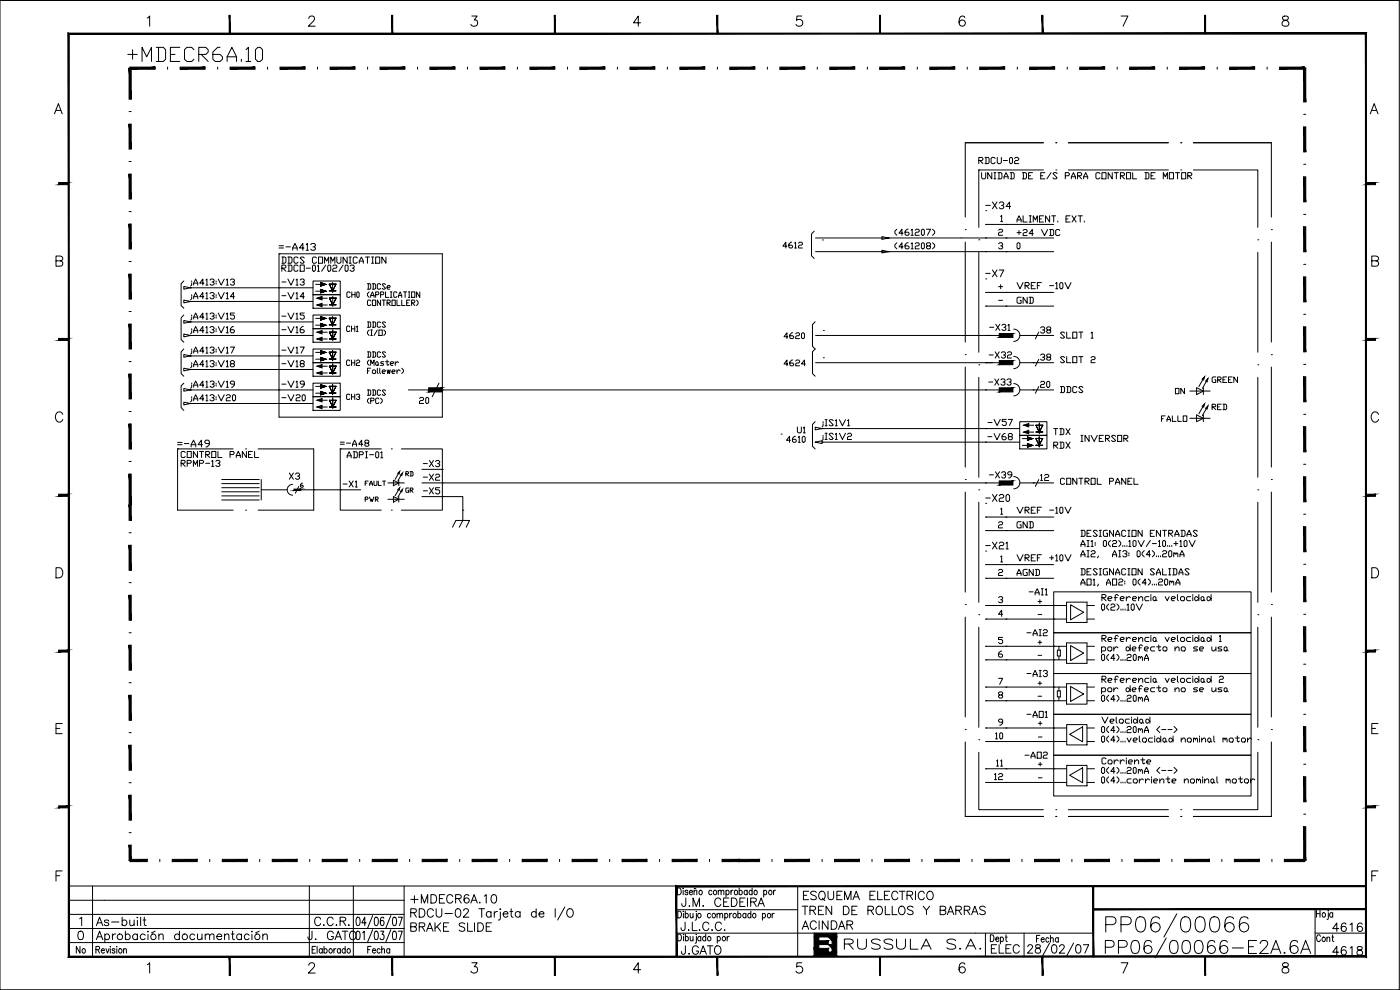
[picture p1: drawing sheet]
<svg xmlns="http://www.w3.org/2000/svg" width="420mm" height="297mm" viewBox="0 0 420 297" stroke-linecap="round" stroke-linejoin="round" font-family="sans-serif">
<defs><g id="words">
<text font-size="11" x="330.6" y="282.2">PP06/00066</text>
<text font-size="7.9" x="37" y="19.8">+MDECR6A.10</text>
<text font-size="6.6" x="252.2" y="286.1">RUSSULA S.A.</text>
<g font-size="6.2">
<text x="122.1" y="272.3">+MDECR6A.10</text>
<text x="239.9" y="271.3">ESQUEMA ELECTRICO</text>
<text x="122.1" y="280.8">BRAKE SLIDE</text>
<text x="398.6" y="280.8">4616</text>
<text x="91" y="283.3">J. GATO</text>
</g>
<g font-size="5.7">
<text x="203.2" y="273">J.M. CEDEIRA</text>
<text x="239.5" y="275.5">TREN DE ROLLOS Y BARRAS</text>
<text x="27.5" y="279">As-built</text>
<text x="93.1" y="279">C.C.R.</text>
<text x="239.5" y="280.1">ACINDAR</text>
<text x="203.2" y="287.5">J.GATO</text>
<text x="296.3" y="287.2">ELEC</text>
<text x="398.6" y="287.9">4618</text>
</g>
<g font-size="5.3">
<text x="292.5" y="50.4">RDCU-02</text>
<text x="294.6" y="63.9">-X34</text>
<text x="294.6" y="84.3">-X7</text>
<text x="83.3" y="91">-V14</text>
<text x="83.3" y="101.2">-V16</text>
<text x="311.1" y="101.2">38</text>
<text x="124.5" y="122.4">20</text>
<text x="52.2" y="135.5">=-A49</text>
<text x="53.3" y="138.6">CONTROL PANEL</text>
<text x="125.9" y="149.6">-X5</text>
<text x="294.6" y="151.7">-X20</text>
<text x="304.1" y="169.7">VREF +10V</text>
<text x="306.9" y="216.6">-AO1</text>
<text x="297.4" y="235.3">12</text>
<text x="21.5" y="287.2">No</text>
</g>
<g font-size="4.9">
<text x="304.1" y="72">+24 VDC</text>
<text x="82.5" y="76.2">=-A413</text>
<text x="233.9" y="75.5">4612</text>
<text x="267.4" y="75.8">(461208)</text>
<text x="83.3" y="82.5">RDCO-01/02/03</text>
<text x="83.3" y="86.8">-V13</text>
<text x="304.1" y="87.8">VREF -10V</text>
<text x="304.1" y="92.1">GND</text>
<text x="83.3" y="97">-V15</text>
<text x="109" y="99.5">DDCS</text>
<text x="295.6" y="100.2">-X31</text>
<text x="83.3" y="107.2">-V17</text>
<text x="317.1" y="102.7">SLOT 1</text>
<text x="83.3" y="111.1">-V18</text>
<text x="233.9" y="111.1">4624</text>
<text x="295.6" y="108.7">-X32</text>
<text x="311.1" y="109.4">38</text>
<text x="317.1" y="110.1">SLOT 2</text>
<text x="83.3" y="117.5">-V19</text>
<text x="109" y="119.9">DDCS</text>
<text x="295.6" y="116.8">-X33</text>
<text x="311.1" y="117.5">20</text>
<text x="317.1" y="118.9">DDCS</text>
<text x="362.7" y="116.1">GREEN</text>
<text x="83.3" y="121.4">-V20</text>
<text x="362.7" y="124.2">RED</text>
<text x="238.1" y="131.2">U1</text>
<text x="295.3" y="128.8">-V57</text>
<text x="315" y="131.6">TDX</text>
<text x="347.5" y="127.7">FALLO</text>
<text x="100.9" y="135.1">=-A48</text>
<text x="295.3" y="133">-V68</text>
<text x="315" y="135.8">RDX</text>
<text x="323.1" y="133.7">INVERSOR</text>
<text x="53.3" y="141.1">RPMP-13</text>
<text x="103" y="138.6">ADPI-01</text>
<text x="125.9" y="141.1">-X3</text>
<text x="85.7" y="145">X3</text>
<text x="101.6" y="147.5">-X1</text>
<text x="125.9" y="145.3">-X2</text>
<text x="295.6" y="144.6">-X39</text>
<text x="311.1" y="145.3">12</text>
<text x="317.1" y="146.4">CONTROL PANEL</text>
<text x="304.1" y="155.2">VREF -10V</text>
<text x="304.1" y="159.5">GND</text>
<text x="294.6" y="165.8">-X21</text>
<text x="323.1" y="162.3">DESIGNACION ENTRADAS</text>
<text x="304.1" y="173.9">AGND</text>
<text x="323.1" y="173.6">DESIGNACION SALIDAS</text>
<text x="307.6" y="179.6">-AI1</text>
<text x="329.5" y="181.3">Referencia velocidad</text>
<text x="306.9" y="191.9">-AI2</text>
<text x="306.9" y="204.3">-AI3</text>
<text x="329.5" y="206">Referencia velocidad 2</text>
<text x="297.4" y="223">10</text>
<text x="297.7" y="231.1">11</text>
<text x="306.2" y="228.6">-AO2</text>
<text x="329.5" y="230.4">Corriente</text>
<text x="394.1" y="283.6">Cont</text>
</g>
<g font-size="4.4">
<text x="109" y="87.8">DDCSe</text>
<text x="103" y="90.3">CH0</text>
<text x="102.7" y="100.5">CH1</text>
<text x="233.9" y="102.7">4620</text>
<text x="102.7" y="110.8">CH2</text>
<text x="109" y="110.8">(Master</text>
<text x="109" y="108.3">DDCS</text>
<text x="351.4" y="119.2">ON</text>
<text x="102.7" y="121">CH3</text>
<text x="108.3" y="151.7">PWR</text>
</g>
<g font-size="4">
<text x="298.4" y="87.8">+</text>
<text x="120.6" y="143.9">RD</text>
<text x="108.3" y="146.8">FAULT</text>
<text x="120.6" y="148.9">GR</text>
<text x="310.4" y="182.4">+</text>
<text x="310.4" y="194.4">+</text>
<text x="310.4" y="206.7">+</text>
<text x="310.4" y="218.7">+</text>
<text x="310.4" y="231.1">+</text>
</g>
<g font-size="2.6">
<text x="298.4" y="91.4">-</text>
<text x="310.4" y="185.6">-</text>
<text x="310.4" y="197.9">-</text>
<text x="310.4" y="210.3">-</text>
<text x="310.4" y="222.2">-</text>
<text x="310.4" y="234.6">-</text>
</g>
</g></defs>
<!-- layer: SOSED_CIRCUIT -->
<g fill="none" stroke="#000" stroke-width=".3">
<path d="M294.6 51.8v1.5l.3 .4h.6l.3-.4v-1.5M297.6 51.8v1.9l-1.2-1.9v1.9M298.3 53.7h.6M298.6 51.8v1.9M299.5 51.8h.9l.3 .3v1.2l-.3 .4h-.9M299.8 51.8v1.9M301.3 53.7v-.7l.6-1.2 .7 1.2v.7M301.3 53h1.3M303.1 51.8h1l.3 .3v1.2l-.3 .4h-1M303.5 51.8v1.9M306.8 51.8h1l.3 .3v1.2l-.3 .4h-1M307.1 51.8v1.9"/>
<path d="M308.7 52.7h.6M309.9 51.8h-1.2v1.9h1.2M312.3 52.7h.7M313.1 51h-19.3v17.2M313.6 51.8h-1.3v1.9h1.3M315.4 51.8l-1.2 1.9M316.9 51h.1M317.2 52.1l-.3-.3h-.6l-.3 .3 1.2 1.2-.3 .4h-.6l-.3-.4M319.7 52.7h.9l.3-.6-.3-.3h-.9v1.9M320.6 51h30M321.5 53.7v-.7l.7-1.2 .5 1.2v.7M321.5 53h1.2"/>
<path d="M323.4 52.7h.9l.3-.6-.3-.3h-.9v1.9M323.7 52.7l.9 1M325.2 53.7v-.7l.6-1.2 .6 1.2v.7M325.2 53h1.2M330.1 52.1l-.3-.3h-.6l-.3 .3v1.2l.3 .4h.6l.3-.4M330.7 51.8h1.2v1.9h-1.2zM333.8 51.8v1.9l-1.2-1.9v1.9M334.4 51.8h1.2M335 51.8v1.9M336.3 52.7h.8l.4-.3v-.3l-.4-.3h-.8v1.9M336.5 52.7l1 1M338.1 51.8h1.2v1.9h-1.2z"/>
<path d="M339.9 51.8v1.9h1.2M343.6 51.8h.9l.3 .3v1.2l-.3 .4h-.9M343.9 51.8v1.9M345.4 52.7h.6M346.7 51.8h-1.3v1.9h1.3M349.1 53.7v-1.9l.6 1.2 .7-1.2v1.9M350.9 51.8h1.3v1.9h-1.3zM352.8 51.8h1.2M353.4 51.8v1.9M354.4 51h.1M354.6 51.8h1.3v1.9h-1.3zM356.4 52.7h1l.3-.6-.3-.3h-1v1.9"/>
<path d="M356.7 52.7l1 1M358.1 51h19.4v17.2M83.7 76.1h49.1v49.1h-49.1zM107.8 79v-.7l.7-1.2 .6 1.2v.7M107.8 78.3h1.3M109.7 77.1h1.2M110.3 77.1v1.9M111.5 77.1h.6M111.5 79h.6M111.8 77.1v1.9M112.7 77.1h1.3v1.9h-1.3zM115.8 77.1v1.9l-1.2-1.9v1.9"/>
<path d="M244.8 71.4h57.1M244.8 75.5h57.1M264.7 71l2 .4-2 .4zM264.7 75.1l2 .4-2 .4zM269.2 68.8l-.6 .6v.6l.6 .6M271 70h-1.2l.9-1.2v1.8M272.5 68.8h-.3l-.6 .6v.9l.3 .3h.6l.3-.6-.3-.3h-.9M273.4 69.1l.4-.3v1.8M274.7 69.1l.3-.3h.6l.3 .3-.3 .6h-.6l-.3 .3v.6h1.2M276.5 69.1l.3-.3 .6 .3v1.2l-.3 .3-.6-.3zM278 68.8h1.3l-1 1.8M279.9 68.8l.6 .6v.6l-.6 .6"/>
<path d="M293.8 72h.1M293.8 75.7v30M295.8 71.4h.1M295.8 75.5h.1M295.8 67.3h.1M295.8 67.3h6.1M299.7 69.1l.3-.3h.6l.3 .3-.3 .6h-.6l-.3 .3v.6h1.2M299.7 73.1l.3-.3h.6l.3 .6-.6 .4M300.3 65l.3-.3v1.8M300.3 66.5h.6M300.6 73.8l.3 .3-.3 .6h-.6l-.3-.3M301.9 71.4h.1"/>
<path d="M301.9 75.5h.1M301.9 67.3h.1M305.2 66.6v-.6l.6-1.2 .7 1.2v.6M305.2 73.1l.3-.3 .6 .3v1.3l-.3 .3-.6-.3zM305.2 66h1.3M307 64.8v1.8h1.3M308.9 64.8h.6M309.2 64.8v1.8M310.1 66.6v-1.8l.6 1.2 .6-1.2v1.8M312 65.7h.5M313.2 64.8h-1.2v1.8M315 64.8v1.8l-1.2-1.8v1.8"/>
<path d="M315.6 64.8h1.2M316.2 64.8v1.8M317.5 66.3v.3M319.9 65.7h.6M321.1 64.8h-1.2v1.8h1.2M321.7 64.8l1.3 1.8M323 64.8l-1.3 1.8M323.6 64.8h1.2M324.2 64.8v1.8M325.4 66.3v.3M377.5 72h.1M377.5 75.7v30"/>
<path d="M55.2 96.2l2 .4-2 .4zM55.2 90l2 .5-2 .4zM55.2 86l2 .3-2 .5zM57.2 96.6h.1M57.2 90.5h.1M57.2 86.3h.1M57.2 96.6h26.5M57.2 90.5h26.5M57.2 86.3h26.5M57.5 99.2v.7l-.3 .2M57.5 95.2v.5l-.3 .3M57.5 89v.6l-.3 .3"/>
<path d="M57.5 84.9v.6l-.3 .3M57.5 84.3v.3M57.5 88.4v.3M57.5 94.5v.4M57.5 98.6v.3M58.1 99.9v-.7l.6-1.2 .7 1.2v.7M58.1 95.7v-.5l.6-1.3 .7 1.3v.5M58.1 89.6v-.6l.6-1.2 .7 1.2v.6M58.1 85.5v-.6l.6-1.2 .7 1.2v.6M58.1 99.2h1.3M58.1 95.2h1.3M58.1 89h1.3"/>
<path d="M58.1 84.9h1.3M61.2 99.2h-1.3l1-1.2v1.9M61.2 95.2h-1.3l1-1.3v1.8M61.2 89h-1.3l1-1.2v1.8M61.2 84.9h-1.3l1-1.2v1.8M61.8 98.3l.3-.3v1.9M61.8 94.2l.3-.3v1.8M61.8 88.1l.3-.3v1.8M61.8 84l.3-.3v1.8M61.8 99.9h.6M61.8 95.7h.6M61.8 89.6h.6"/>
<path d="M61.8 85.5h.6M63 98.3l.3-.3h.6l.4 .3v.3l-.7 .3M63 94.2l.3-.3h.6l.4 .3v.3l-.7 .4M63 88.1l.3-.3h.6l.4 .3v.3l-.7 .3M63 84l.3-.3h.6l.4 .3v.3l-.7 .3M63.9 98.9l.4 .3-.4 .7h-.6l-.3-.4M63.9 94.9l.4 .3-.4 .5h-.6l-.3-.3M63.9 88.7l.4 .3-.4 .6h-.6l-.3-.3M63.9 84.6l.4 .3-.4 .6h-.6l-.3-.3M64.9 84.3v.3M64.9 84.9v.3M64.9 88.4v.3"/>
<path d="M64.9 89v.3M64.9 94.5v.4M64.9 95.2v.2M64.9 98.6v.3M64.9 99.2v.3M65.5 98l.9 1.9 .9-1.9M65.5 93.9l.9 1.8 .9-1.8M65.5 87.8l.9 1.8 .9-1.8M65.5 83.7l.9 1.8 .9-1.8M67.9 98.3l.3-.3v1.9M67.9 94.2l.3-.3v1.8M67.9 88.1l.3-.3v1.8"/>
<path d="M67.9 84l.3-.3v1.8M67.9 99.9h.6M67.9 95.7h.6M67.9 89.6h.6M67.9 85.5h.6M69.1 84l.4-.3h.6l.3 .6-.6 .3M70.1 98h-.3l-.7 .6v.9l.4 .4h.6l.3-.7-.3-.3h-1M70.1 84.6l.3 .3-.3 .6h-.6l-.4-.3M70.4 93.9h-1.3v.6h1l.3 .4v.5l-.3 .3h-.6l-.4-.3M70.4 89h-1.3l1-1.2v1.8M295.8 91.8h.1M295.8 87.7h.1"/>
<path d="M295.8 91.8h6.1M295.8 87.7h6.1M304.2 98.7a1.84 1.84 0 0 1 1.9 1.9 1.84 1.84 0 0 1-1.9 1.8M55.2 116.6l2 .4-2 .4zM55.2 110.5l2 .4-2 .4zM55.2 106.4l2 .4-2 .4zM55.2 100.2l2 .5-2 .4zM57.2 117h.1M57.2 110.9h.1M57.2 106.8h.1M57.2 100.7h.1M57.2 117h26.5"/>
<path d="M57.2 100.7h26.5M57.2 110.9h26.5M57.2 106.8h26.5M57.5 115.6v.6l-.3 .3M57.5 119.7v.6l-.3 .3M57.5 109.4v.7l-.3 .2M57.5 105.4v.5l-.3 .4M57.5 104.7v.4M57.5 108.8v.3M57.5 115v.3M57.5 119v.3M58.1 116.2v-.6l.6-1.3 .7 1.3v.6"/>
<path d="M58.1 110.1v-.7l.6-1.2 .7 1.2v.7M58.1 105.9v-.5l.6-1.3 .7 1.3v.5M58.1 115.6h1.3M58.1 119.7h1.3M58.1 109.4h1.3M58.1 105.4h1.3M61.2 115.6h-1.3l1-1.3v1.9M61.2 119.7h-1.3l1-1.3v1.9M61.2 109.4h-1.3l1-1.2v1.9M61.2 105.4h-1.3l1-1.3v1.8M61.8 114.6l.3-.3v1.9M61.8 118.7l.3-.3v1.9"/>
<path d="M61.8 108.5l.3-.3v1.9M61.8 104.4l.3-.3v1.8M61.8 116.2h.6M61.8 110.1h.6M61.8 105.9h.6M63 114.6l.3-.3h.6l.4 .3v.4l-.7 .3M63 118.7l.3-.3h.6l.4 .3v.3l-.7 .3M63 108.5l.3-.3h.6l.4 .3v.3l-.7 .3M63 104.4l.3-.3h.6l.4 .3v.3l-.7 .4M63.9 115.3l.4 .3-.4 .6h-.6l-.3-.3M63.9 119.3l.4 .4-.4 .6h-.6l-.3-.3M63.9 109.1l.4 .3v.4l-.4 .3h-.6l-.3-.3"/>
<path d="M63.9 105.1l.4 .3-.4 .5h-.6l-.3-.3M64.9 104.7v.4M64.9 105.4v.2M64.9 108.8v.3M64.9 109.4v.4M64.9 115v.3M64.9 115.6v.3M64.9 119v.3M64.9 119.7v.3M65.5 114.3l.9 1.9 .9-1.9M65.5 118.4l.9 1.9 .9-1.9M65.5 108.2l.9 1.9 .9-1.9"/>
<path d="M65.5 104.1l.9 1.8 .9-1.8M67.9 114.6l.3-.3v1.9M67.9 118.7l.3-.3h.6l.3 .3-.3 .6h-.6l-.3 .4v.6h1.2M67.9 108.5l.3-.3v1.9M67.9 104.4l.3-.3v1.8M67.9 116.2h.6M67.9 110.1h.6M67.9 105.9h.6M69.1 104.1h1.3l-.9 1.8M69.5 109.1l-.4-.3 .4-.6h.6l.3 .6-.3 .3h-.6l-.4 .3v.4l.4 .3h.6l.3-.3-.3-.7M69.8 118.7l.3-.3 .6 .3v1.3l-.3 .3-.6-.3zM70.4 115.3h-.9l-.4-.3v-.4l.4-.3h.6l.3 .3v1l-.6 .6h-.3"/>
<path d="M132.8 117h.1M293.8 109.5h.1M293.8 113.2v30M304.2 115.1a1.84 1.84 0 0 1 1.9 1.8 1.84 1.84 0 0 1-1.9 1.9M304.2 106.9a1.84 1.84 0 0 1 1.9 1.9 1.84 1.84 0 0 1-1.9 1.8M306 117h4.1M306 100.7h4.1M306 108.8h4.1M377.5 109.5h.1M377.5 113.2v30M55.2 120.7l2 .4-2 .4zM57.2 121.1h.1"/>
<path d="M57.2 121.1h26.5M58.1 120.3v-.6l.6-1.3 .7 1.3v.6M61.8 120.3h.6M70 134.7h-16.7v18.4h16.7M77.5 134.7h16.6v18.4h-16.6M114.4 134.7h-12.3v18.4h12.3M117.4 134.7h.1M120.4 134.7h12.4v18.4h-12.4M244.6 132.7l2.1-.5v.9zM244.6 128.2l2.1 .4-2.1 .4zM246.7 132.7h.1M246.7 128.6h.1"/>
<path d="M247 131.2v.7l-.3 .3M247 127.2v.5l-.3 .4M247 126.5v.4M247 130.6v.3M247.6 130h.6M247.6 131.9h.6M247.6 125.9h.6M247.6 127.7h.6M247.9 125.9v1.8M247.9 130v1.9M250.1 130.3l-.3-.3h-.7l-.3 .3 1.3 1.3-.3 .3h-.7l-.3-.3M250.1 126.2l-.3-.3h-.7l-.3 .3 1.3 1.3-.3 .2h-.7l-.3-.2"/>
<path d="M250.7 130.3l.3-.3v1.9M250.7 126.2l.3-.3v1.8M250.7 131.9h.6M250.7 127.7h.6M251.9 130l.9 1.9 .9-1.9M251.9 125.9l.9 1.8 .9-1.8M254.3 130.3l.4-.3h.6l.3 .3-.3 .6h-.6l-.4 .3v.7h1.3M254.3 126.2l.4-.3v1.8M254.3 127.7h.7M73.7 153.1h.1M94.1 147h.1M117.4 153.1h.1"/>
<path d="M293.8 150.7v30M295.8 155.1h.1M295.8 159.2h.1M295.8 155.1h6.1M295.8 159.2h6.1M299.7 156.9l.3-.4h.6l.3 .4-.3 .6h-.6l-.3 .3v.6h1.2M300.3 152.8l.3-.3v1.8M300.3 154.3h.6M301.9 155.1h.1M301.9 159.2h.1M304.2 143a1.84 1.84 0 0 1 1.9 1.8 1.84 1.84 0 0 1-1.9 1.9M306 144.9h4.1"/>
<path d="M377.5 147h.1M377.5 150.7v30M295.8 173.5h.1M295.8 169.4h.1M295.8 173.5h6.1M295.8 169.4h6.1M299.7 171.1l.3-.3h.6l.3 .3-.3 .7h-.6l-.3 .3v.6h1.2M299.7 179.3l.3-.3h.6l.3 .6-.6 .3M300.3 167.1l.3-.3v1.8M300.3 168.6h.6M300.6 179.9l.3 .3-.3 .6h-.6l-.3-.3M301.9 173.5h.1"/>
<path d="M301.9 169.4h.1M324.4 167.1v-.7l.6-1.2 .6 1.2v.7M324.4 175.5v-.6l.6-1.2 .6 1.2v.6M324.4 164v-.6l.6-1.2 .6 1.2v.6M324.4 166.4h1.2M326.2 173.7h1.2v1.8h-1.2zM326.2 165.2h.7M326.2 167.1h.7M326.2 164h.7M326.6 162.2v1.8M326.6 165.2v1.9M327.4 165.6l.4-.4h.6l.3 .4-.3 .5h-.6l-.4 .3v.7h1.3"/>
<path d="M327.4 162.5l.4-.3v1.8M327.4 164h.7M328.1 174l.3-.3v1.8M328.1 175.5h.6M329.6 166.8l-.3 .6M329.6 175.2l-.3 .6M331.1 162.5l.3-.3 .7 .3v1.2l-.3 .3-.7-.3zM332.1 175.5v-.6l.6-1.2 .6 1.2v.6M333.3 162.2l-.6 .6v.6l.6 .6M333.9 167.1v-.7l.6-1.2 .6 1.2v.7M333.9 173.7h1.2v1.8h-1.2zM333.9 162.5l.3-.3h.6l.3 .3-.3 .6h-.6l-.3 .3v.6h1.2"/>
<path d="M333.9 166.4h1.2M335.7 174l.3-.3h.6l.4 .3-.4 .6h-.6l-.3 .3v.6h1.3M335.7 162.2l.6 .6v.6l-.6 .6M335.7 165.2h.6M335.7 167.1h.6M336 165.2v1.9M337 165.6l.3-.4h.6l.3 .4v.2l-.6 .3M337 163.7v.3M337.6 163.7v.3M337.9 166.1l.3 .3v.4l-.3 .3h-.6l-.3-.3M338.2 163.7v.3M338.8 162.5l.3-.3v1.8"/>
<path d="M338.8 165.8v.3M338.8 166.4v.4M338.8 164h.6M340 174l.3-.3 .7 .3v1.2l-.4 .3-.6-.3zM340 162.5l.3-.3 .7 .3v1.2l-.4 .3-.6-.3zM341.5 165.2l.7 .4v1.2l-.4 .3-.6-.3v-1.2zM341.5 162.2l1 1.8 .9-1.8M342.2 173.7l-.7 .6v.6l.7 .6M343.4 165.2l-.6 .6v.6l.6 .7M344 174.9h-1.2l.9-1.2v1.8M344.6 173.7l.6 .6v.6l-.6 .6M345.2 166.4h-1.2l.9-1.2v1.9"/>
<path d="M345.2 162.2l-1.2 1.8M345.8 165.2l.7 .6v.6l-.7 .7M345.8 175.2v.3M346.5 175.2v.3M347 166.8v.3M347 175.2v.3M347.7 174l.3-.3h.6l.3 .3-.3 .6h-.6l-.3 .3v.6h1.2M347.7 162.5l.3-.3v1.8M347.7 166.8v.3M347.7 164h.6M348.3 166.8v.3M348.9 165.6l.3-.4h.6l.3 .4-.3 .5h-.6l-.3 .3v.7h1.2"/>
<path d="M348.9 162.5l.3-.3 .6 .3v1.2l-.3 .3-.6-.3zM349.8 173.7l.6 .3v1.2l-.3 .3-.6-.3v-1.2zM350.4 163.7v.3M351 165.2h.4l.3 .4v1.2l-.3 .3-.7-.3v-1.2zM351 163.7v.3M351 174.3v1.2M351.7 174.6l.3-.3 .3 .3v.9M351.7 163.7v.3M352.3 166.1l.3-.3 .3 .6M352.3 165.8v1.3M352.9 166.1l.3-.3 .3 .3v1M352.9 175.5v-.6l.6-1.2 .6 1.2v.6"/>
<path d="M354.1 167.1v-.7l.6-1.2 .6 1.2v.7M354.1 162.5l.3-.3v1.8M354.1 166.4h1.2M354.1 164h.6M355.3 162.5l.3-.3 .6 .3v1.2l-.3 .3-.6-.3zM356.9 162.2l.9 1.8 .9-1.8M293.8 184.4h.1M293.8 188.2v30M295.8 193.9h.1M295.8 198h.1M295.8 185.7h.1M295.8 181.7h.1"/>
<path d="M295.8 193.9h20.4M295.8 198h20.4M295.8 185.7h20.4M295.8 181.7h20.4M300.6 195.4h-.3l-.6 .5v1l.3 .3h.6l.3-.3-.3-.7h-.9M300.9 191.2h-1.2v.7h.9l.3 .3v.6l-.3 .3h-.6l-.3-.3M300.9 184.3h-1.2l.9-1.2v1.8M301.9 193.9h.1M301.9 198h.1M301.9 185.7h.1M301.9 181.7h.1M316.2 193.9v-4h59.3v12.2h-59.3v-4.1"/>
<path d="M316.2 193.9h.1M316.2 198h.1M316.2 181.7v-4.1h59.3v12.3h-59.3v-4.2M316.2 181.7h.1M316.2 185.7h.1M316.2 181.7v4M316.2 193.9v4.1M330.6 196.6l.3-.3 .6 .3v1.3l-.3 .3-.6-.3zM330.6 194.4l.3-.3h.6l.3 .3v.6l-.3 .3h-.9M330.6 181.6l.3-.4 .6 .4v1.1l-.3 .4-.6-.4zM330.6 194.1v1.8M330.7 191.6h.9l.3-.6-.3-.3h-.9v1.8"/>
<path d="M331 191.6l.9 .9M332.4 194.4l.3-.3h.7l.3 .3v.6l-.3 .3h-.7l-.3-.3zM332.5 191.9h1l.3-.3-.3-.4h-.7l-.3 .4v.6l.3 .3h.7M332.7 196.3l-.6 .7v.6l.6 .6M332.7 181.2l-.6 .6v.6l.6 .7M333.4 181.6l.3-.4h.6l.3 .4-.3 .5h-.6l-.3 .3v.7h1.2M334.3 194.1v1.2M334.4 191.6h.9M334.6 197.6h-1.2l.9-1.3v1.9M335.2 196.3l.6 .7v.6l-.6 .6M335.2 181.2l.6 .6v.6l-.6 .7M335.5 194.4l-.6-.3-.6 .6"/>
<path d="M335.6 191l-.3-.3-.6 .3v1.5M336.2 191.9h.9l.3-.3-.3-.4h-.6l-.3 .4v.6l.3 .3h.6M336.4 182.7v.4M336.4 197.9v.3M337 182.7v.4M337 197.9v.3M337.7 182.7v.4M337.7 197.9v.3M337.9 194.4l.7-.3 .6 .6-.6 .6h-.4l-.3-.3zM338 191.2v1.3M338.2 196.6l.4-.3h.6l.3 .3-.3 .7h-.6l-.4 .3v.6h1.3M338.2 181.6l.4-.4v1.9"/>
<path d="M338.2 183.1h.7M339.2 193.5v1.8M339.3 191.6l-.6-.4-.7 .7M339.5 181.6l.3-.4 .6 .4v1.1l-.3 .4-.6-.4zM339.8 194.7h.9l.3-.3-.3-.3h-.6l-.3 .3v.6l.3 .3h.6M339.9 191.9h.9l.3-.3-.3-.4h-.6l-.3 .4v.6l.3 .3h.6M340.1 196.6l.3-.3 .6 .3v1.3l-.3 .3-.6-.3zM341 181.2l.9 1.9 1-1.9M341.6 197.3l.3-.3 .3 .6M341.6 197v1.2M341.6 194.4h1M341.7 191.9l.6-.7h.3l.3 .4v.9"/>
<path d="M341.7 191.2v1.3M342.2 197.3l.4-.3 .3 .3v.9M342.9 193.8l-.3-.3-.7 .3v1.5M343.5 198.2v-.6l.6-1.3 .6 1.3v.6M343.5 194.7h.9l.3-.3-.3-.3h-.6l-.3 .3v.6l.3 .3h.6M343.5 197.6h1.2M344.8 191.2h-.9l-.3 .4v.6l.3 .3h.9M345.4 190.7v.3M345.4 191.2v1.3M346.3 191.2l.6 .4v.6l-.3 .3-.6-.3v-.6zM346.5 194.1h-.9l-.3 .3v.6l.3 .3h.9M346.9 192.2l.3 .3"/>
<path d="M347.1 194.1h1.3M347.8 193.5v1.5l.3 .3 .3-.3M349 194.4l.3-.3h.6l.3 .3v.6l-.3 .3h-.6l-.3-.3zM349.7 191.2l.6 1.3 .6-1.3M351.5 191.9h.9l.4-.3-.4-.4h-.6l-.3 .4v.6l.3 .3h.6M352.6 194.7l.7-.6h.3l.3 .3v.9M352.6 194.1v1.2M353.4 190.7v1.5l.3 .3M354.5 194.4l.3-.3h.6l.3 .3v.6l-.3 .3h-.6l-.3-.3zM354.6 191.2h.6l.3 .4v.6l-.3 .3h-.6l-.3-.3v-.6zM357.3 191.2h-.9l-.3 .4v.6l.3 .3h.9M358 190.7v.3"/>
<path d="M358 191.2v1.3M358.9 191.2h.3l.6 .7-.6 .6-.6-.3v-.6zM359.4 194.1h-.9l-.3 .3 .3 .3h.6l.3 .3-.3 .3h-.9M359.8 190.7v1.8M360 194.7h.9l.3-.3-.3-.3h-.6l-.3 .3v.6l.3 .3h.6M360.7 191.2l.6 .4v.6l-.3 .3-.6-.3v-.6zM361.3 192.2l.4 .3M362.5 191.2h.3l.7 .7-.7 .6-.6-.3v-.6zM363.5 190.7v1.8M363.7 194.1v.9l.3 .3h.3l.6-.6M364.9 194.1v1.2M365.9 191l.3-.3v1.8"/>
<path d="M365.9 192.5h.6M366.7 194.1h-.9l-.3 .3 1.2 .6-.3 .3h-.9M367.4 194.4l.3-.3 .6 .3v.6l-.3 .3-.6-.3zM368.3 195l.3 .3M377.5 184.4h.1M377.5 188.2v30M295.8 206.1h.1M295.8 210.3h.1M295.8 210.3h20.4M295.8 206.1h20.4M299.7 203.5h1.2l-.9 1.8M300 208.5l-.3-.3v-.3l.3-.3h.6l.3 .6-.3 .3h-.6l-.3 .6 .3 .4h.6l.3-.4-.3-.6"/>
<path d="M300.9 216.7h-.9l-.3-.3v-.3l.3-.3h.6l.3 .3v.9l-.6 .6h-.3M301.9 206.1h.1M301.9 210.3h.1M301.9 218.4h14.3M316.2 206.1v-4h59.3v12.2h-59.3v-4M316.2 206.1h.1M316.2 210.3h.1M316.2 218.4v-4.1h59.3v12.3h-59.3v-4.1M316.2 206.1v4.2M316.2 218.4v4.1M330.6 208.9l.3-.3 .6 .3v1.2l-.3 .3-.6-.3zM330.6 218.3l.3-.3 .6 .3v1.2l-.3 .3-.6-.3z"/>
<path d="M330.6 206.4v1.8M330.7 215.2l.9 1.8 .9-1.8M332.7 208.6l-.6 .6v.6l.6 .6M332.7 218l-.6 .6v.6l.6 .6M333.2 216.4h.9l.3-.3-.3-.3h-.6l-.3 .3v.6l.3 .3h.6M334.6 209.8h-1.2l.9-1.2v1.8M334.6 219.2h-1.2l.9-1.2v1.8M335 215.2v1.5l.3 .3M335.2 208.6l.6 .6v.6l-.6 .6M335.2 218l.6 .6v.6l-.6 .6M335.9 216.1l.3-.3h.6l.3 .3v.6l-.3 .3h-.6l-.3-.3zM336.4 210.1v.3"/>
<path d="M336.4 219.5v.3M337 210.1v.3M337 219.5v.3M337.7 210.1v.3M337.7 219.5v.3M338.2 208.9l.4-.3h.6l.3 .3-.3 .6h-.6l-.4 .3v.6h1.3M338.2 218.3l.4-.3h.6l.3 .3-.3 .6h-.6l-.4 .3v.6h1.3M339 215.8h-1l-.3 .3v.6l.3 .3h1M339.6 215.2v.3M339.6 215.8v1.2M340.1 208.9l.3-.3 .6 .3v1.2l-.3 .3-.6-.3zM340.2 216.1l.6-.3 .6 .6-.6 .6h-.3l-.3-.3z"/>
<path d="M340.4 218l.6 .3v1.2l-.3 .3-.6-.3v-1.2zM341.4 215.2v1.8M341.6 209.5l.3-.3 .3 .6M341.6 218.9l.3-.3 .3 .6M341.6 209.2v1.2M341.6 218.6v1.2M342 216.1l.6-.3 .3 .3v.6l-.6 .3-.3-.3zM342.2 209.5l.4-.3 .3 .3v.9M342.2 218.9l.4-.3 .3 .3v.9M342.9 216.7l.3 .3M343.5 210.4v-.6l.6-1.2 .6 1.2v.6M343.5 219.8v-.6l.6-1.2 .6 1.2v.6"/>
<path d="M343.5 209.8h1.2M343.5 219.2h1.2M343.9 216.1l.6-.3 .6 .6-.6 .6h-.3l-.3-.3zM345.1 215.2v1.8M348.1 218l-1 .9 1 .9M348.7 218.9h1.2M350.5 218.9h1.2M352.3 218l1 .9-1 .9M293.8 221.9h.1M293.8 225.7v17.2h19.3M301.9 234.8h14.3M301.9 230.7h14.3"/>
<path d="M301.9 222.5h14.3M316.2 230.7v-4.1h59.3v12.2h-59.3v-4M316.2 230.7h.1M316.2 234.8h.1M316.2 222.5h.1M316.2 230.7v4.1M330.6 233.4l.3-.3 .6 .3v1.2l-.3 .3-.6-.3zM330.6 221.1l.3-.3 .6 .3v1.3l-.3 .3-.6-.3zM332.7 233.1l-.6 .6v.6l.6 .6M332.7 220.8l-.6 .6v.7l.6 .6M334.6 234.3h-1.2l.9-1.2v1.8M334.6 222.1h-1.2l.9-1.3v1.9"/>
<path d="M335.2 233.1l.6 .6v.6l-.6 .6M335.2 220.8l.6 .6v.7l-.6 .6M336.4 222.4v.3M336.4 234.6v.3M337 222.4v.3M337 234.6v.3M337.7 222.4v.3M337.7 234.6v.3M338.2 221.4l.7 1.3 .6-1.3M339.5 233.7h-.9l-.4 .3v.6l.4 .3h.9M340.1 234l.3-.3h.6l.3 .3v.6l-.3 .3h-.6l-.3-.3zM340.1 222.1h.9l.3-.3-.3-.4h-.6l-.3 .4v.6l.3 .3h.6"/>
<path d="M341.9 220.8v1.6l.3 .3M341.9 233.7v1.2M343.2 234l-.6-.3-.7 .6M343.2 221.4h.6l.3 .4v.6l-.3 .3h-.6l-.3-.3v-.6zM343.8 233.7v1.2M345 234l-.6-.3-.6 .6M345.6 233.1v.3M345.6 233.7v1.2M345.9 221.4h-.9l-.3 .4v.6l.3 .3h.9M346.2 234.3h.9l.3-.3-.3-.3h-.6l-.3 .3v.6l.3 .3h.6M346.5 220.8v.3M346.5 221.4v1.3"/>
<path d="M347.4 221.4h.4l.6 .7-.6 .6-.7-.3v-.6zM348.1 234.3l.6-.6h.3l.3 .3v.9M348.1 233.7v1.2M348.4 220.8v1.9M348.7 231.2h1.2M349.3 221.4l.6 .4v.6l-.3 .3-.6-.3v-.6zM349.9 233.7h1.2M349.9 222.4l.3 .3M350.5 233.1v1.5l.3 .3 .3-.3M350.5 231.2h1.2M351.1 221.4h.3l.6 .7-.6 .6-.6-.3v-.6zM351.7 234.3h.9l.4-.3-.4-.3h-.6l-.3 .3v.6l.3 .3h.6"/>
<path d="M352 220.8v1.9M352.3 230.2l1 1-1 .9M354.5 222.1l.6-.7h.3l.3 .4v.9M354.5 221.4v1.3M355.4 234.3l.6-.6h.3l.3 .3v.9M355.4 233.7v1.2M356.6 221.4h.7l.2 .4v.6l-.2 .3h-.7l-.3-.3v-.6zM357.3 234l.2-.3h.7l.3 .3v.6l-.3 .3h-.7l-.2-.3zM358.2 221.8l.3-.4 .3 .7M358.2 221.4v1.3M358.8 221.8l.3-.4 .3 .4v.9M359.1 234l.3-.3 .3 .6"/>
<path d="M359.1 233.7v1.2M359.7 234l.3-.3 .3 .3v.9M360 220.8v.3M360 221.4v1.3M360.6 222.1l.6-.7h.3l.3 .4v.9M360.6 221.4v1.3M360.9 233.1v.3M360.9 233.7v1.2M361.5 234.3l.7-.6h.3l.3 .3v.9M361.5 233.7v1.2M362.8 221.4l.6 .4v.6l-.3 .3-.6-.3v-.6zM363.4 234l.3-.3 .6 .3v.6l-.3 .3-.6-.3z"/>
<path d="M363.4 222.4l.3 .3M364.3 220.8v1.6l.3 .3M364.3 234.6l.3 .3M365.2 233.1v1.5l.3 .3M367 221.8l.4-.4 .3 .7M367 221.4v1.3M367.7 221.8l.3-.4 .3 .4v.9M368 234l.3-.3 .3 .6M368 233.7v1.2M368.6 234l.3-.3 .3 .3v.9M369.2 221.4h.6l.3 .4v.6l-.3 .3h-.6l-.3-.3v-.6zM370.1 233.7h.6l.4 .3v.6l-.4 .3h-.6l-.3-.3v-.6z"/>
<path d="M370.7 221.4h1.2M371.3 220.8v1.6l.3 .3 .3-.3M371.6 233.7h1.3M372.2 233.1v1.5l.4 .3 .3-.3M372.9 221.4h.6l.3 .4v.6l-.3 .3h-.6l-.3-.3v-.6zM373.5 234l.3-.3h.6l.3 .3v.6l-.3 .3h-.6l-.3-.3zM374.4 221.4v1.3M375.3 233.7v1.2M375.6 221.8l-.6-.4-.6 .7M376.6 234l-.7-.3-.6 .6M377.5 225.7v17.2h-19.4M377.5 221.9h.1"/>
<path d="M316.9 242.9h.1M320.6 242.9h30M354.4 242.9h.1"/>
</g>
<!-- layer: SOSED_DECORATIVE -->
<g fill="none" stroke="#000" stroke-width=".3">
<path d="M313.1 42.8h-23.4v22.3M316.9 42.8h.1M320.6 42.8h30M354.4 42.8h.1M358.1 42.8h23.5v22.3M244.3 69.4l-.8 .8v6.5l.8 .8M289.7 68.9h.1M289.7 72.6v30M301.9 75.5h14.3M301.9 67.3h14.3M301.9 71.4h14.3M381.6 68.9h.1"/>
<path d="M381.6 72.6v30M55.2 94.5l-.8 .9v6.5l.8 .8M55.2 84.3l-.8 .8v6.6l.8 .8M83.7 96.6h10.2M83.7 86.3h10.2M83.7 90.5h10.2M93.9 98.6h8.2v4.1h-8.2zM93.9 94.5h8.2v4.1h-8.2zM93.9 88.4h8.2v4.1h-8.2zM93.9 84.3h8.2v4.1h-8.2zM94.7 97.6h3.1M94.7 95.5h3.1"/>
<path d="M94.7 85.3h3.1M94.7 87.4h3.1M95.1 99.7h3.1M95.1 91.5h3.1M95.1 89.5h3.1M98.8 95.4l1 2.1 1-2.1-1 2.1zM98.8 85.2l1 2.1 1-2.1-1 2.1zM98.8 99.6l1.1 2.1 1-2.1-1 2.1zM98.8 89.4l1.1 2.1 1-2.1-1 2.1zM99.8 84.7v3.1M99.8 94.9v3.1M99.9 88.9v3.1"/>
<path d="M99.9 98.9v3.3M100.8 95.4h-2h2M100.8 97.5h-2h2M100.8 87.3h-2h2M100.8 85.2h-2h2M100.9 99.6h-2.1h2.1M100.9 91.5h-2.1h2.1M100.9 89.4h-2.1h2.1M111.3 90.3l-.3-.3h-.5l-.2 .3v1.1l.2 .3h.5l.3-.3M111.8 90h.9v1.7h-.9zM114.2 90v1.7l-1-1.7v1.7M114.7 90h1"/>
<path d="M115.2 90v1.7M116.2 90.9h.7l.2-.3-.2-.6h-.7v1.7M116.4 90.9l.7 .8M117.6 90h1v1.7h-1zM119.1 90v1.7h1M119.6 89.2v-.5l.5-1.1 .5 1.6M119.6 88.7h1M120.6 90v1.7h1M121.1 87.6h.9M121.6 87.6v1.6M122 90.9h.6M122.6 87.6h.4"/>
<path d="M122.6 89.2h.4M122.8 87.6v1.6M123 90h-1v1.7h1M123.5 87.6h1v1.6h-1zM123.5 90.9h.7l.3-.6-.3-.3h-.7v1.7M123.8 90.9l.7 .8M125 90l.5 .6v.5l-.5 .6M126 87.6v1.6l-1-1.6v1.6M244.6 96.5l-.8 .9v6.5l.8 .8-.8 .8v6.6l.8 .8M301.9 87.7h14.3M301.9 91.8h14.3M55.2 115l-.8 .8v6.5l.8 .8"/>
<path d="M55.2 104.7l-.8 .9v6.5l.8 .8M83.7 117h10.2M83.7 106.8h10.2M83.7 110.9h10.2M83.7 100.7h10.2M93.9 104.7h8.2v4.1h-8.2zM93.9 119h8.2v4.1h-8.2zM93.9 115h8.2v4h-8.2zM93.9 108.8h8.2v4.1h-8.2zM94.7 118h3.1M94.7 115.9h3.1M94.7 107.8h3.1"/>
<path d="M94.7 105.7h3.1M95.1 111.9h3.1M95.1 109.9h3.1M95.1 101.7h3.1M98.8 105.6l1 2.1 1-2.1-1 2.1zM98.8 115.9l1 2 1-2-1 2zM98.8 109.8l1.1 2.1 1-2.1-1 2.1zM99.8 118.4v-3.1v3.1M99.8 108.2v-3.1v3.1M99.9 109.1v3.3M99.9 119.3v3.3M100.8 107.7h-2h2"/>
<path d="M100.8 105.6h-2h2M100.8 115.9h-2h2M100.8 117.9h-2h2M100.9 109.8h-2.1h2.1M100.9 111.9h-2.1h2.1M100.9 101.7h-2.1h2.1M122.6 117h6.1M131.7 115l-2 4M132.8 117h163M289.7 106.4h.1M289.7 110.1v30.1M357.1 117.3h6.1"/>
<path d="M359.1 116.3l2 1-2 1.1zM361 113.9l-1.2 2.1M361.1 116.3v2.1M362 114.5l-1.2 2M381.6 106.4h.1M381.6 110.1v30.1M83.7 121.1h10.2M95.1 120.1h3.1M95.1 122.1h3.1M98.8 120.1l1.1 2 1-2-1 2zM98.8 120.1h2.1M100.9 122.1h-2.1h2.1"/>
<path d="M244.6 126.5l-.8 .9v6.5l.8 .8M246.7 128.6h59.3M246.7 132.7h59.3M306 126.5h8.2v4.1h-8.2zM306 130.6h8.2v4.1h-8.2zM306.8 133.6h3.1M306.8 131.6h3.1M307.2 127.6h3.1M307.2 129.7h3.1M310.9 131.6l1 2 1-2-1 2zM310.9 127.6l1 2 1.1-2-1.1 2zM311.9 134.1v-3.1v3.1"/>
<path d="M311.9 126.8v3.3M312.9 133.6h-2h2M312.9 131.6h-2h2M313 127.6h-2.1h2.1M313 129.6h-2.1h2.1M357.1 125.5h6.1M359.1 124.5l2 1-2 1zM361 122.1l-1.2 2M361.1 124.5v2M362 122.7l-1.2 2M66.5 143.9h11.3M66.5 146.3h11.3"/>
<path d="M66.5 145.1h11.3M66.5 147.6h11.3M66.5 148.8h11.3M66.5 150h11.3M78.4 147h7.7M78.4 143.9v6.1M87.8 145.3a1.63 1.63 0 0 0-1.6 1.6 1.63 1.63 0 0 0 1.6 1.7M89.7 146l-1.1 2M90.3 147h11.8M116.4 149.8h4.9M116.4 144.9h4.9M118.1 144.1l1.6 .8-1.6 .8z"/>
<path d="M118.1 149l1.6 .8-1.6 .9zM119.5 147.1l-.9 1.6M119.5 142.1l-.9 1.7M119.7 144.1v1.6M119.7 149v1.7M132.8 149h6.1v4.1M132.8 144.9h163M135.8 158.2l1-2h4.1l-1 2M138.9 153.1h.1M138.9 153.1v3.1l-1.1 2M289.7 143.9h.1M289.7 147.6v30.1"/>
<path d="M301.9 159.2h14.3M301.9 155.1h14.3M381.6 143.9h.1M381.6 147.6v30.1M301.9 169.4h14.3M301.9 173.5h14.3M289.7 181.4h.1M289.7 185.2v29.9M316.2 198h3.9M316.2 193.9h3.9M316.2 185.7h3.9M316.2 181.7h3.9"/>
<path d="M317.3 195.1h.9v1.7h-.9zM317.8 193.9v1.2M317.8 196.8v1.2M320.1 180.7h6.1v6.1h-6.1zM320.1 192.9h6.1v6.1h-6.1zM321.3 193.7l3.9 2.2-3.9 2.3zM321.3 181.5l3.9 2.2-3.9 2.3zM326.2 198h2.3M326.2 193.9h2.3M326.2 185.7h2.3M326.2 181.7h2.3M381.6 181.4h.1"/>
<path d="M381.6 185.2v29.9M289.7 218.9h.1M316.2 218.4h3.9M316.2 210.3h3.9M316.2 206.1h3.9M317.3 207.3h.9v1.8h-.9zM317.8 206.1v1.2M317.8 209.1v1.2M320.1 205.1h6.1v6.2h-6.1zM320.1 217.4h6.1v6.1h-6.1zM321.3 206l3.9 2.2-3.9 2.3zM326.2 218.4h2.3"/>
<path d="M326.2 210.3h2.3M326.2 206.1h2.3M381.6 218.9h.1M289.7 222.6v22.4h23.4M316.2 234.8h3.9M316.2 230.7h3.9M316.2 222.5h3.9M320.1 229.6h6.1v6.2h-6.1zM321 232.6l3.9-2.2v4.5zM321 220.3l3.9-2.2v4.5zM326.2 234.8h2.3M326.2 230.7h2.3"/>
<path d="M326.2 222.5h2.3M381.6 222.6v22.4h-23.5M316.9 245h.1M320.6 245h30M354.4 245h.1"/>
</g>
<g fill="#000" stroke="#000" stroke-width=".3">
<path d="M95.1 99.7l1.5-.5v1zM95.1 89.5l1.5-.6v1.1zM95.1 91.5l1.5-.5v1zM95.1 111.9l1.5-.5v1zM95.1 109.9l1.5-.5v1zM95.1 101.7l1.5-.5v1zM361.5 113l-.3 1-.4-.3zM95.1 120.1l1.5-.5v1zM95.1 122.1l1.5-.5v1zM307.2 129.7l1.5-.6v1.1zM307.2 127.6l1.5-.5v1zM361.5 121.1l-.3 1.1-.4-.3z"/>
<path d="M96.3 97.1l1.5 .5-1.5 .5zM96.3 97.1l1.5 .5-1.5 .5z"/>
<path d="M96.3 95l1.5 .5-1.5 .5zM96.3 95l1.5 .5-1.5 .5z"/>
<path d="M96.3 86.9l1.5 .5-1.5 .5zM96.3 86.9l1.5 .5-1.5 .5z"/>
<path d="M96.3 84.8l1.5 .5-1.5 .5zM96.3 84.8l1.5 .5-1.5 .5z"/>
<path d="M96.3 117.5l1.5 .5-1.5 .5zM96.3 117.5l1.5 .5-1.5 .5z"/>
<path d="M96.3 115.4l1.5 .5-1.5 .5zM96.3 115.4l1.5 .5-1.5 .5z"/>
<path d="M96.3 105.2l1.5 .5-1.5 .5zM96.3 105.2l1.5 .5-1.5 .5z"/>
<path d="M96.3 107.3l1.5 .5-1.5 .5zM96.3 107.3l1.5 .5-1.5 .5z"/>
<path d="M128.7 116.4v1.2l4.1-1.2zM128.7 117.6l4.1-1.2v1.2z"/>
<path d="M308.4 131.1l1.5 .5-1.5 .5zM308.4 131.1l1.5 .5-1.5 .5z"/>
<path d="M308.4 133.1l1.5 .5-1.5 .6zM308.4 133.1l1.5 .5-1.5 .6z"/>
<path d="M88.2 147.2h2.1v-.4zM88.2 146.8h2.1l-2.1 .4z"/>
</g>
<!-- layer: 2 -->
<g fill="#000" stroke="#000" stroke-width=".3">
<path d="M248.6 283.4h1.1v1.2zM248.6 281.1h1.1v1.2z"/>
<path d="M38.7 20.4l.7 9.3v-9.3zM38.7 20.4l.7 9.3h-.7z"/>
<path d="M38.7 37.2l.7 7.5v-7.5zM38.7 37.2l.7 7.5h-.7z"/>
<path d="M84 20.8h7.6v-.7zM84 20.1h7.6l-7.6 .7z"/>
<path d="M99.1 20.8h7.5v-.7zM99.1 20.1h7.5l-7.5 .7z"/>
<path d="M114 20.8h7.5v-.7zM114 20.1h7.5l-7.5 .7z"/>
<path d="M129 20.8h7.6v-.7zM129 20.1h7.6l-7.6 .7z"/>
<path d="M144.1 20.8h7.5v-.7zM144.1 20.1h7.5l-7.5 .7z"/>
<path d="M159 20.8h7.5v-.7zM159 20.1h7.5l-7.5 .7z"/>
<path d="M174 20.8h7.6v-.7zM174 20.1h7.6l-7.6 .7z"/>
<path d="M189.1 20.8h7.5v-.7zM189.1 20.1h7.5l-7.5 .7z"/>
<path d="M204 20.8h7.5v-.7zM204 20.1h7.5l-7.5 .7z"/>
<path d="M219 20.8h7.6v-.7zM219 20.1h7.6l-7.6 .7z"/>
<path d="M234.1 20.8h7.5v-.7zM234.1 20.1h7.5l-7.5 .7z"/>
<path d="M249 20.8h7.5v-.7zM249 20.1h7.5l-7.5 .7z"/>
<path d="M264 20.8h7.5v-.7zM264 20.1h7.5l-7.5 .7z"/>
<path d="M279.1 20.8h7.5v-.7zM279.1 20.1h7.5l-7.5 .7z"/>
<path d="M294 20.8h7.5v-.7zM294 20.1h7.5l-7.5 .7z"/>
<path d="M309 20.8h7.5v-.7zM309 20.1h7.5l-7.5 .7z"/>
<path d="M324.1 20.8h7.5v-.7zM324.1 20.1h7.5l-7.5 .7z"/>
<path d="M339 20.8h7.5v-.7zM339 20.1h7.5l-7.5 .7z"/>
<path d="M354 20.8h7.5v-.7zM354 20.1h7.5l-7.5 .7z"/>
<path d="M369.1 20.8h7.5v-.7zM369.1 20.1h7.5l-7.5 .7z"/>
<path d="M391.2 20.4v10.2h.7zM391.2 20.4h.7v10.2z"/>
<path d="M384 20.8h7.5v-.7zM384 20.1h7.5l-7.5 .7z"/>
<path d="M38.7 52.2l.7 7.5v-7.5zM38.7 52.2l.7 7.5h-.7z"/>
<path d="M391.2 38.1v7.5h.7zM391.2 38.1h.7v7.5z"/>
<path d="M38.7 67.2l.7 7.5v-7.5zM38.7 67.2l.7 7.5h-.7z"/>
<path d="M391.2 68.1v7.5h.7zM391.2 68.1h.7v7.5z"/>
<path d="M391.2 53.1v7.5h.7zM391.2 53.1h.7v7.5z"/>
<path d="M38.7 82.2l.7 7.5v-7.5zM38.7 82.2l.7 7.5h-.7z"/>
<path d="M38.7 97.2l.7 7.5v-7.5zM38.7 97.2l.7 7.5h-.7z"/>
<path d="M391.2 83.1v7.5h.7zM391.2 83.1h.7v7.5z"/>
<path d="M38.7 112.2l.7 7.5v-7.5zM38.7 112.2l.7 7.5h-.7z"/>
<path d="M391.2 98.1v7.5h.7zM391.2 98.1h.7v7.5z"/>
<path d="M38.7 127.2l.7 7.5v-7.5zM38.7 127.2l.7 7.5h-.7z"/>
<path d="M391.2 128v7.6h.7zM391.2 128h.7v7.6z"/>
<path d="M391.2 113.1v7.5h.7zM391.2 113.1h.7v7.5z"/>
<path d="M38.7 142.2l.7 9.3v-9.3zM38.7 142.2l.7 9.3h-.7z"/>
<path d="M38.7 151.5l.7 4.6v-4.6zM38.7 151.5l.7 4.6h-.7z"/>
<path d="M391.2 143.1v7.5h.7zM391.2 143.1h.7v7.5z"/>
<path d="M38.7 163.6l.7 7.5v-7.5zM38.7 163.6l.7 7.5h-.7z"/>
<path d="M38.7 178.6l.7 7.5v-7.5zM38.7 178.6l.7 7.5h-.7z"/>
<path d="M391.2 158.1v7.5h.7zM391.2 158.1h.7v7.5z"/>
<path d="M38.7 193.6l.7 7.5v-7.5zM38.7 193.6l.7 7.5h-.7z"/>
<path d="M391.2 188.1v7.5h.7zM391.2 188.1h.7v7.5z"/>
<path d="M391.2 173v7.5h.7zM391.2 173h.7v7.5z"/>
<path d="M38.7 208.6l.7 7.5v-7.5zM38.7 208.6l.7 7.5h-.7z"/>
<path d="M391.2 203.1v7.5h.7zM391.2 203.1h.7v7.5z"/>
<path d="M38.7 223.6l.7 7.5v-7.5zM38.7 223.6l.7 7.5h-.7z"/>
<path d="M38.7 238.6l.7 7.5v-7.5zM38.7 238.6l.7 7.5h-.7z"/>
<path d="M391.2 218v7.5h.7zM391.2 218h.7v7.5z"/>
<path d="M39 257.8v.7l5.2-.7zM39 258.5l5.2-.7v.7z"/>
<path d="M38.7 253.6l.7 4.6v-4.6zM38.7 253.6l.7 4.6h-.7z"/>
<path d="M51.7 257.8v.7l7.5-.7zM51.7 258.5l7.5-.7v.7z"/>
<path d="M66.7 257.8v.7l7.5-.7zM66.7 258.5l7.5-.7v.7z"/>
<path d="M81.7 257.8v.7l7.5-.7zM81.7 258.5l7.5-.7v.7z"/>
<path d="M96.7 257.8v.7l7.5-.7zM96.7 258.5l7.5-.7v.7z"/>
<path d="M111.7 257.8v.7l7.5-.7zM111.7 258.5l7.5-.7v.7z"/>
<path d="M126.7 257.8v.7l7.5-.7zM126.7 258.5l7.5-.7v.7z"/>
<path d="M141.7 257.8v.7l7.5-.7zM141.7 258.5l7.5-.7v.7z"/>
<path d="M156.7 257.8v.7l7.5-.7zM156.7 258.5l7.5-.7v.7z"/>
<path d="M171.7 257.8v.7l7.5-.7zM171.7 258.5l7.5-.7v.7z"/>
<path d="M186.7 257.8v.7l7.5-.7zM186.7 258.5l7.5-.7v.7z"/>
<path d="M201.7 257.8v.7l7.5-.7zM201.7 258.5l7.5-.7v.7z"/>
<path d="M216.7 257.8v.7l5.2-.7zM216.7 258.5l5.2-.7v.7z"/>
<path d="M221.9 257.8v.7l6.1-.7zM221.9 258.5l6.1-.7v.7z"/>
<path d="M235.5 257.8v.7l7.5-.7zM235.5 258.5l7.5-.7v.7z"/>
<path d="M250.4 257.8v.7l7.5-.7zM250.4 258.5l7.5-.7v.7z"/>
<path d="M265.5 257.8v.7l7.5-.7zM265.5 258.5l7.5-.7v.7z"/>
<path d="M280.5 257.8v.7l7.5-.7zM280.5 258.5l7.5-.7v.7z"/>
<path d="M295.4 257.8v.7l7.5-.7zM295.4 258.5l7.5-.7v.7z"/>
<path d="M310.5 257.8v.7l7.5-.7zM310.5 258.5l7.5-.7v.7z"/>
<path d="M325.5 257.8v.7l7.5-.7zM325.5 258.5l7.5-.7v.7z"/>
<path d="M340.4 257.8v.7l7.5-.7zM340.4 258.5l7.5-.7v.7z"/>
<path d="M355.5 257.8v.7l7.5-.7zM355.5 258.5l7.5-.7v.7z"/>
<path d="M370.5 257.8v.7l7.5-.7zM370.5 258.5l7.5-.7v.7z"/>
<path d="M385.4 257.8v.7l6.1-.7zM385.4 258.5l6.1-.7v.7z"/>
<path d="M391.2 248.1v10.1h.7zM391.2 248.1h.7v10.1z"/>
<path d="M391.2 233.1v7.5h.7zM391.2 233.1h.7v7.5z"/>
<path d="M245.7 281.1l-1.4 3.5h1.4zM244.3 281.1h1.4l-1.4 3.5z"/>
<path d="M245.7 282.3v1.1l2.9-1.1zM245.7 283.4l2.9-1.1v1.1z"/>
<path d="M244.3 286.8l4.3-2.2v2.2zM244.3 284.6v2.2l4.3-2.2z"/>
<path d="M249.7 281.1v4.6l1.4-4.6zM251.1 281.1v4.6h-1.4z"/>
<path d="M248.6 285.7l2.5 1.1v-1.1zM248.6 285.7l2.5 1.1h-2.5z"/>
</g>
<g fill="none" stroke="#000" stroke-width=".3">
<path d="M38.7 33.5h.7M95.3 20.1v.7M110.3 20.1v.7M125.3 20.1v.7M140.3 20.1v.7M155.3 20.1v.7M170.3 20.1v.7M185.3 20.1v.7M200.3 20.1v.7M215.3 20.1v.7M230.3 20.1v.7M245.3 20.1v.7"/>
<path d="M260.3 20.1v.7M275.3 20.1v.7M290.3 20.1v.7M305.3 20.1v.7M320.3 20.1v.7M335.3 20.1v.7M350.3 20.1v.7M365.3 20.1v.7M380.3 20.1v.7M391.2 34.3h.7M391.2 20.4h.7M38.7 48.5h.7"/>
<path d="M391.2 49.3h.7M38.7 63.5h.7M38.7 78.5h.7M246.8 72h.1M391.2 79.3h.7M391.2 64.3h.7M38.7 93.5h.7M247.1 99.2h.1M391.2 94.3h.7M38.7 108.5h.7M247.1 107.3h.1M391.2 109.3h.7"/>
<path d="M38.7 123.5h.7M38.7 138.5h.7M234.4 130.2h.1M391.2 139.3h.7M391.2 124.3h.7M38.7 151.5h.7M38.7 159.8h.7M391.2 154.3h.7M38.7 174.8h.7M391.2 169.3h.7M38.7 189.9h.7M391.2 199.3h.7"/>
<path d="M391.2 184.3h.7M38.7 204.8h.7M38.7 219.8h.7M391.2 214.3h.7M38.7 234.9h.7M391.2 229.3h.7M38.7 249.8h.7M38.7 258.2h.7M48 257.8v.7M62.9 257.8v.7M77.9 257.8v.7M93 257.8v.7"/>
<path d="M107.9 257.8v.7M122.9 257.8v.7M138 257.8v.7M153 257.8v.7M167.9 257.8v.7M183 257.8v.7M198 257.8v.7M212.9 257.8v.7M221.9 257.8v.7M231.7 257.8v.7M246.7 257.8v.7M261.7 257.8v.7"/>
<path d="M276.7 257.8v.7M291.7 257.8v.7M306.7 257.8v.7M321.7 257.8v.7M336.7 257.8v.7M351.7 257.8v.7M366.7 257.8v.7M381.7 257.8v.7M391.2 244.3h.7M391.5 257.8v.7M245.7 281.1v1.2M245.7 283.4v1.2"/>
</g>
<!-- layer: 0 -->
<path d="M244.8 100.7h53.1M244.8 108.8h53.1" fill="none" stroke="#000" stroke-width=".3"/>
<!-- layer: 8 -->
<path d="M237.2 132.1h-1.1l.8-1.2v1.8" fill="none" stroke="#000" stroke-width=".3"/>
<!-- layer: 1 -->
<g fill="none" stroke="#000" stroke-width=".3">
<path d="M44.2 5.4l.7-.6v3.1M92.7 5.5l.6-.7h.6l.4 .3a.99 .99 0 0 1-.3 1.3l-1.5 1.5h2.1M141.6 4.8h1.6l-.9 1.2a.96 .96 0 0 1 1.1 1.1 .96 .96 0 0 1-1.3 .8l-.5-.2-.3-.4M192.3 6.8h-2.2l1.5-2v3.1M240.6 4.8h-1.4l-.1 1.3a1.08 1.08 0 0 1 1.6 0 1.08 1.08 0 0 1-.3 1.6 1.08 1.08 0 0 1-1.5-.4M289.6 5.3a.81 .81 0 0 0-1.3-.3 1.77 1.77 0 0 0 .4 2.9 .94 .94 0 0 0 1-.9 .94 .94 0 0 0-.9-1 .94 .94 0 0 0-1 .8M336.5 4.8h2l-1.4 3.1M385.1 5a.61 .61 0 0 0 .2 1 1.1 1.1 0 0 1 1.3 .4 1.1 1.1 0 0 1-.1 1.3 1.27 1.27 0 0 1-1.7-.4 1.15 1.15 0 0 1 1.4-1.3 .64 .64 0 0 0 .3-1l-.4-.2zM16.3 34.1l1.2-3 1.2 3M16.8 33.1h1.4M411.2 34.1l1.2-3 1.2 3M411.7 33.1h1.4"/>
<path d="M16.8 78.3l1.7-.2a.68 .68 0 0 0 0-1.1l-1.7-.2v3.1h1.3a.81 .81 0 0 0 .8-.8 .81 .81 0 0 0-.8-.8M411.7 78.3l1.7-.2a.68 .68 0 0 0 0-1.1l-1.7-.2v3.1h1.3a.8 .8 0 0 0 .7-.5 .8 .8 0 0 0-.1-.8l-.6-.3M18.8 124.3a1.14 1.14 0 0 0-1.2-.7 1.14 1.14 0 0 0-1 1.1v.8a1.13 1.13 0 0 0 .9 1.2 1.13 1.13 0 0 0 1.3-.8M413.7 124.3a1.14 1.14 0 0 0-1.3-.7 1.14 1.14 0 0 0-.9 1.1v.8a1.13 1.13 0 0 0 .9 1.2 1.13 1.13 0 0 0 1.3-.8M16.8 170.3h1a1.62 1.62 0 0 1 1.1 1.6 1.62 1.62 0 0 1-1.1 1.5h-1zM411.7 170.3h1a1.62 1.62 0 0 1 1.1 1.6 1.62 1.62 0 0 1-1.1 1.5h-1zM16.8 218.6h1.1M18.7 217.1h-1.9v3h1.9M411.7 218.6h1.1M413.6 217.1h-1.9v3h1.9M16.8 262.7h1.1M18.7 261.3h-1.9v3.1"/>
<path d="M20.7 270.1h100.6M20.7 274.3h100.6M20.7 278.6h100.6M20.8 265.8h182.2M27.8 265.8v21.2M92.8 265.8v21.2M106 265.8v21.2M121.3 265.8v21.2M203 273h36.4M203 280h125.1M203.3 266.4a1.02 1.02 0 0 1 1.2 1 1.02 1.02 0 0 1-1.2 1.1zM203.4 273.4a1.02 1.02 0 0 1 1.1 1 1.02 1.02 0 0 1-1.1 1z"/>
<path d="M205 266.4v.2zM205.1 274.1v1.3M205.7 274.3l.1-.2a.6 .6 0 0 1 .8 .6 .6 .6 0 0 1-.8 .6l-.1-.2M205.7 273.4v2M207.1 274.1l.1 1.2 .4 .1 .4-.4M208 274.1v1.3M209 274.1v1.6l-.4 .4M213.2 274.3l-.1-.2a.61 .61 0 0 0-.8 .6 .61 .61 0 0 0 .8 .6l.1-.2M215.2 274.4l.4-.3h.3l.1 1.3M215.2 274.1v1.3M216 274.4l.4-.3h.4l.1 1.3M217.5 274.3l.2-.2a.6 .6 0 0 1 .7 .6 .6 .6 0 0 1-.7 .6l-.2-.2"/>
<path d="M217.5 274.1v2M219 274.1v1.3M221.4 274.3l.2-.2a.6 .6 0 0 1 .8 .6 .6 .6 0 0 1-.8 .6l-.2-.2M221.4 273.4v2M221.8 266.4v2.1M223.9 274.3l-.2-.2a.6 .6 0 0 0-.8 .6 .6 .6 0 0 0 .8 .6l.2-.2M223.9 274.1v1.3M225.3 274.3l-.1-.2a.6 .6 0 0 0-.8 .6 .6 .6 0 0 0 .8 .6l.1-.2M225.3 273.4v2M225.7 266.4v2.1M228.8 274.3l.2-.2a.6 .6 0 0 1 .8 .6 .6 .6 0 0 1-.8 .6l-.2-.2M228.8 274.1v2"/>
<path d="M231.7 274.1v1.3M232.7 267.1l-.3 .1-.2 .5M239.4 265.9v21.1M307.3 280v7M394.7 280h15.3M394.7 272.7v14.3M395.1 273.2v2M395.1 274.1h1.1M396.2 273.2v2M398.7 273.2v.1zM411.7 262.7h1.1M413.6 261.3h-1.9v3.1"/>
<path d="M20.7 282.8h100.6M28.8 284.9l.9-.1 .1-.7-1-.1v2M29.3 284.9l.6 1.1M30.4 285.2h.9l-.1-.4a.59 .59 0 0 0-.8 .5 .59 .59 0 0 0 .8 .6l.1-.2M31.8 284.6l.5 1.4 .4-1.4M33.1 284v.1zM33.1 284.6v1.4M34.5 284.9l-.3-.3-.5 .1v.4l.7 .3 .1 .3-.3 .3-.5-.3M35.1 284v.1zM35.1 284.6v1.4M37.1 285l.4-.4 .3 .1 .1 1.3M37.1 284.6v1.4"/>
<path d="M44.2 289.5l.7-.6v3.1M92.7 289.6l.1-.4 .5-.3h.6l.4 .3a.99 .99 0 0 1-.3 1.3l-1.5 1.5h2.1M94.7 284h-1v2h1M95.2 284v2M96.7 284.9a.63 .63 0 0 0-1 .3 .63 .63 0 0 0 .7 .8l.3-.3M96.7 284.6v1.4M97.2 284.9a.63 .63 0 0 1 1.1 .3 .63 .63 0 0 1-.7 .8l-.4-.3M97.2 284v2M100.2 284.6v1.4M102.2 284.9a.58 .58 0 0 0-.9-.1 .58 .58 0 0 0 0 .9l.3 .3 .6-.3M102.2 284.6v1.4M103.6 284.9a.57 .57 0 0 0-.9-.1 .57 .57 0 0 0 0 .9l.4 .3 .5-.3"/>
<path d="M103.6 284v2M110.4 284.9h.6M111.4 284h-1v2M111.8 285.2h.9a.48 .48 0 0 0-.5-.6 .48 .48 0 0 0-.4 .6l.3 .8 .6-.3M114.1 284.9a.58 .58 0 0 0-.9-.1 .58 .58 0 0 0 0 .9l.3 .3 .6-.3M114.6 285l.3-.4 .4 .1 .1 1.3M114.6 284v2M117 284.9a.63 .63 0 0 0-1.1 .3 .63 .63 0 0 0 .7 .8l.4-.3M117 284.6v1.4M141.6 288.9h1.6l-.9 1.2a.98 .98 0 0 1 1.1 1.1 .98 .98 0 0 1-1.3 .8l-.5-.2-.3-.4M192.3 290.9h-2.2l1.5-2v3.1M203.4 280.3a1.02 1.02 0 0 1 1.1 1 1.02 1.02 0 0 1-1.1 1z"/>
<path d="M205.1 280.3v.2zM205.7 280.3v2M209 280.3v.2zM211.8 280.3v2M240.6 288.9h-1.4l-.1 1.3a1.08 1.08 0 0 1 1.6 0 1.08 1.08 0 0 1-.3 1.6 1.08 1.08 0 0 1-1.5-.4M289.6 289.3a.81 .81 0 0 0-1.3-.3 1.74 1.74 0 0 0 .5 3 .95 .95 0 0 0 .9-1 .95 .95 0 0 0-.9-.9 .95 .95 0 0 0-1 .8M297.2 280.5a1.09 1.09 0 0 1 1.1 .7 1.09 1.09 0 0 1-.3 1.2l-.8 .1zM301.9 280.5v1.6l.4 .4M311.1 281.6h.6M312.1 280.7h-1v2M312.5 281.9h.9a.47 .47 0 0 0-.5-.6 .47 .47 0 0 0-.4 .6l.3 .8 .6-.3M314.8 281.6a.58 .58 0 0 0-.9-.1 .58 .58 0 0 0 0 .9l.3 .3 .6-.3"/>
<path d="M315.3 281.7l.3-.4 .4 .1 .1 1.3M315.3 280.7v2M317.6 281.6a.57 .57 0 0 0-.8-.1 .57 .57 0 0 0 0 .9l.3 .3 .5-.3M317.6 281.3v1.4M336.5 288.9h2l-1.4 3.1M385.1 289a.6 .6 0 0 0 .2 1.1 1.1 1.1 0 0 1 1.2 .4 1.1 1.1 0 0 1 0 1.3 1.18 1.18 0 0 1-1.7-.4 1.18 1.18 0 0 1 1.4-1.3 .63 .63 0 0 0 .3-1.1l-.4-.1z"/>
<circle cx="209.9" cy="274.7" r=".62"/>
<circle cx="214.2" cy="274.7" r=".62"/>
<circle cx="220.5" cy="274.7" r=".62"/>
<circle cx="226.4" cy="274.7" r=".62"/>
<circle cx="230.8" cy="274.7" r=".62"/>
<circle cx="36.1" cy="285.2" r=".62"/>
<circle cx="99.2" cy="285.2" r=".62"/>
<circle cx="104.6" cy="285.2" r=".62"/>
</g>
<g fill="#000" stroke="#000" stroke-width=".3">
<path d="M68.8 4.6v5.5h.3zM68.8 4.6h.3v5.5z"/>
<path d="M117.6 4.6v5.5h.3zM117.6 4.6h.3v5.5z"/>
<path d="M166.4 4.6v5.5h.3zM166.4 4.6h.3v5.5z"/>
<path d="M215.1 4.6v5.5h.3zM215.1 4.6h.3v5.5z"/>
<path d="M263.9 4.6v5.5h.3zM263.9 4.6h.3v5.5z"/>
<path d="M312.7 4.6v5.5h.3zM312.7 4.6h.3v5.5z"/>
<path d="M361.5 4.6v5.5h.3zM361.5 4.6h.3v5.5z"/>
<path d="M17.6 54.8v.6l2.9-.6zM17.6 55.4l2.9-.6v.6z"/>
<path d="M410 54.8v.6l2.8-.6zM410 55.4l2.8-.6v.6z"/>
<path d="M17.6 101.5v.6l2.9-.6zM17.6 102.1l2.9-.6v.6z"/>
<path d="M410 101.5v.6l2.8-.6zM410 102.1l2.8-.6v.6z"/>
<path d="M17.6 148.3v.6l2.9-.6zM17.6 148.9l2.9-.6v.6z"/>
<path d="M410 148.3v.6l2.8-.6zM410 148.9l2.8-.6v.6z"/>
<path d="M17.6 195.1v.6l2.9-.6zM17.6 195.7l2.9-.6v.6z"/>
<path d="M410 195.1v.6l2.8-.6zM410 195.7l2.8-.6v.6z"/>
<path d="M17.6 241.8v.6l2.9-.6zM17.6 242.4l2.9-.6v.6z"/>
<path d="M410 241.8v.6l2.8-.6zM410 242.4l2.8-.6v.6z"/>
<path d="M328.1 272.7v.3l81.9-.3zM328.1 273l81.9-.3v.3z"/>
<path d="M328 265.9l.3 21.1v-21.1zM328 265.9l.3 21.1h-.3z"/>
<path d="M203.2 266.1h206.8v-.3zM202.9 265.8h207.1l-206.8 .3zM202.9 265.8l.3 21.2v-20.9zM202.9 265.8l.3 21.2h-.3z"/>
<path d="M20.5 9.9v277.3l.3-.3zM20.5 9.9l.3 .3v276.7zM20.5 9.9l.3 .3 389.3-.3zM20.8 10.2l389.3-.3-.3 .3zM410.1 9.9l-.3 .3 .3 277zM409.8 10.2l.3 277-.3-.3zM20.5 287.2h389.6l-.3-.3zM20.5 287.2l.3-.3h389z"/>
<path d="M68.8 287.1v5.5h.3zM68.8 287.1h.3v5.5z"/>
<path d="M117.6 287.1v5.5h.3zM117.6 287.1h.3v5.5z"/>
<path d="M166.4 287.1v5.5h.3zM166.4 287.1h.3v5.5z"/>
<path d="M215.1 287.1v5.5h.3zM215.1 287.1h.3v5.5z"/>
<path d="M263.9 287.1v5.5h.3zM263.9 287.1h.3v5.5z"/>
<path d="M312.7 287.1v5.5h.3zM312.7 287.1h.3v5.5z"/>
<path d="M361.5 287.1v5.5h.3zM361.5 287.1h.3v5.5z"/>
</g>
<!-- layer: 10 -->
<g fill="none" stroke="#000" stroke-width=".3">
<path d="M23.7 279.5a.82 .82 0 0 1 1.2 .4 1.21 1.21 0 0 1 .1 1.4 1.21 1.21 0 0 1-1.3 .5 2.13 2.13 0 0 1 0-2.3zM23.9 275.7l.6-.5v2.5M37.6 279.4v2.5M53.8 279.4v2.5M69.8 279.4v2.1l.1 .3 .5 .1M75.6 279.4v.2zM77.8 279.4l-1.1 .5M107.1 275.3l.4-.1a1.71 1.71 0 0 1 0 2.5h-.1a2.13 2.13 0 0 1-.3-2.4zM109.9 276.9h-1.3l.9-1.7v2.5M111.8 274.7l-1.5 3.9M111.8 278.9l-1.5 3.9M112.6 275.3l.4-.1a1.71 1.71 0 0 1 0 2.5h-.2a2.13 2.13 0 0 1-.2-2.4z"/>
<path d="M112.6 279.5l.4-.1a1.72 1.72 0 0 1 0 2.5h-.2a2.05 2.05 0 0 1-.2-2.4zM114.2 279.4h1l-.5 1a.74 .74 0 0 1 .5 1 .74 .74 0 0 1-1.1 .3l-.1-.2M115.2 275.5l-.1-.2-.4-.1a1.55 1.55 0 0 0 .1 2.5 .86 .86 0 0 0 .5-.8 .86 .86 0 0 0-.6-.8l-.5 .4-.1 .4M117.3 274.7l-1.6 3.9M117.3 278.9l-1.6 3.9M118 275.3l.4-.1a1.47 1.47 0 0 1 .5 2l-.2 .4-.4 .1a2.13 2.13 0 0 1-.3-2.4zM118 279.5l.4-.1a2.05 2.05 0 0 1 .3 2.4l-.4 .1a2.05 2.05 0 0 1-.3-2.4zM119.5 275.2h1.2l-.8 2.5M119.5 279.4h1.2l-.8 2.5M123.3 273.8l1.5-.1 .2-.3-.2-.5-1.5-.2v2.5M125.8 272.7h.9a1.36 1.36 0 0 1 .8 1.2 1.36 1.36 0 0 1-.8 1.3h-.9zM130 273.2a.94 .94 0 0 0-1-.5 .94 .94 0 0 0-.8 .9 1.06 1.06 0 0 0 .4 1.4 1.06 1.06 0 0 0 1.4-.2v-.2"/>
<path d="M130.9 272.7v1.8a.86 .86 0 0 0 .8 .7 .86 .86 0 0 0 .9-.7v-1.8M136.9 272.8a.84 .84 0 0 1 1.3 .3 1.21 1.21 0 0 1 .1 1.4 1.21 1.21 0 0 1-1.4 .6 2.06 2.06 0 0 1 0-2.3zM139.1 273.2l.5-.5 .9 .2a.78 .78 0 0 1-.3 1.1l-1.2 1.2h1.7M144.6 272.7v2.5M147.4 273.8a.81 .81 0 0 0-1.2-.1 .81 .81 0 0 0 0 1.2 .81 .81 0 0 0 1.2-.1M147.4 273.5v1.7M148.3 273.5v1.7M150.2 273.6v1.9l-.2 .4-.4 .1M151 274.2h1.4a.77 .77 0 0 0-1-.6 .77 .77 0 0 0-.3 1.2 .73 .73 0 0 0 .7 .4 .73 .73 0 0 0 .6-.4M153 273.5h.9M153.4 272.7v2l.1 .4 .5 .1M156.1 273.8a.81 .81 0 0 0-1.2-.1 .81 .81 0 0 0 0 1.2 .81 .81 0 0 0 1.2-.1"/>
<path d="M156.1 273.5v1.7M160.9 273.8a.81 .81 0 0 0-1.2-.1 .81 .81 0 0 0 0 1.2 .81 .81 0 0 0 1.2-.1M160.9 272.7v2.5M161.8 274.2h1.4a.81 .81 0 0 0-.9-.6 .81 .81 0 0 0-.7 .8 .81 .81 0 0 0 .8 .8l.8-.4M166.6 272.7v2.5M169.5 272.1l-2.2 3.9M170.3 273a1.16 1.16 0 0 1 1.7 .2 1.16 1.16 0 0 1-.2 1.6 .93 .93 0 0 1-1.1 .4 .93 .93 0 0 1-.6-1zM205.6 276.7l-.1 2.3-.4 .2-.5-.1-.2-.7M206.7 279v.2zM207.8 276.7v2.5h1.4M209.8 279.1h.3zM212.7 277.3a.94 .94 0 0 0-1-.6 .94 .94 0 0 0-.8 .9v.6a.93 .93 0 0 0 .8 1 .93 .93 0 0 0 1-.6"/>
<path d="M213.6 279.1h.2zM216.5 277.3a.94 .94 0 0 0-1.1-.6 .94 .94 0 0 0-.7 .9v.6a.93 .93 0 0 0 .7 1 .93 .93 0 0 0 1.1-.6M217.3 279.1h.3zM28.9 281.9l1-2.5 1 2.5M29.3 281.1h1.2M31.5 280.6a.81 .81 0 0 1 1.1-.1 .81 .81 0 0 1 0 1.2 .81 .81 0 0 1-1.1-.1M31.5 280.2v2.6M33.7 280.2v1.7M37.6 280.6a.81 .81 0 0 1 1.2-.1 .81 .81 0 0 1 0 1.2 .81 .81 0 0 1-1.2-.1M41.2 280.6a.81 .81 0 0 0-1.2-.1 .81 .81 0 0 0 0 1.2 .81 .81 0 0 0 1.2-.1M41.2 280.2v1.7M43.6 280.6a.82 .82 0 0 0-1.3-.1 .82 .82 0 0 0 0 1.2 .82 .82 0 0 0 1.3-.1"/>
<path d="M44.4 280.4v1.5M47.7 280.7l.6-.5 .6 .2 .1 1.5M47.7 280.2v1.7M53.8 280.6a.82 .82 0 0 0-1.2-.1 .82 .82 0 0 0 0 1.2 .82 .82 0 0 0 1.2-.1M58.4 280.6a.81 .81 0 0 0-1.2-.1 .81 .81 0 0 0 0 1.2 .81 .81 0 0 0 1.2-.1M59.3 280.2l.1 1.6a.92 .92 0 0 0 1.2-.3M60.6 280.2v1.7M61.6 280.7l.6-.5 .6 .2 .1 1.5M61.6 280.2v1.7M62.9 280.7l.6-.5 .6 .2 .1 1.5M65.1 281h1.4a.79 .79 0 0 0-1.1-.7 .79 .79 0 0 0-.2 1.3l.5 .3 .8-.3M67.4 280.7l.6-.5 .6 .2 .1 1.5"/>
<path d="M67.4 280.2v1.7M69.4 280.2h.9M72.5 280.6a.81 .81 0 0 0-1.2-.1 .81 .81 0 0 0 0 1.2 .81 .81 0 0 0 1.2-.1M72.5 280.2v1.7M74.8 280.6a.81 .81 0 0 0-1.2-.1 .81 .81 0 0 0 0 1.2 .81 .81 0 0 0 1.2-.1M75.6 280.4v1.5M78.9 280.7l.6-.5 .6 .2 .1 1.5M78.9 280.2v1.7M308.5 284l.1-.3 .3-.3 .9 .3a.78 .78 0 0 1-.3 1.1l-1.1 1.2h1.6M310.9 283.6l-.1 .4 .3 .4a.85 .85 0 0 1 1.1 .4 .85 .85 0 0 1-.3 1.1 .85 .85 0 0 1-1.1-.2 .91 .91 0 0 1 .1-.9 .91 .91 0 0 1 .9-.4 .51 .51 0 0 0 .3-.8zM315 282.9l-2.1 3.9M315.9 283.6a.77 .77 0 0 1 1.2 .3 1.32 1.32 0 0 1-.8 2.1 1.61 1.61 0 0 1-.4-2.4z"/>
<path d="M318 284l.5-.6 .8 .3a.81 .81 0 0 1-.2 1.1l-1.2 1.2h1.6M322.2 282.9l-2.1 3.9M323.1 283.6a.8 .8 0 0 1 1.2 .3l.1 .6a1.08 1.08 0 0 1-.9 1.5 1.69 1.69 0 0 1-.4-2.4zM325.1 283.4h1.6l-1.1 2.6M350 281.4l-3.3 6M378.2 283.1l.4-.8 1.1-.1a.96 .96 0 0 1 .6 1.5l-2.3 2.4h2.7M381.4 286.1l1.5-3.9 1.5 3.9M382 284.8h1.8M385.3 285.9l.2-.2 .2 .2-.2 .2zM389.4 282.7a1.15 1.15 0 0 0-1.1-.5 1.15 1.15 0 0 0-1 .7 2.89 2.89 0 0 0 .4 3 1.21 1.21 0 0 0 1.8-.5 1.21 1.21 0 0 0-.8-1.7 1.21 1.21 0 0 0-1.5 1.1M390.4 286.1l1.4-3.9 1.6 3.9M390.9 284.8h1.9"/>
<circle cx="36" cy="281.1" r=".85"/>
<circle cx="46" cy="281.1" r=".84"/>
<circle cx="55.5" cy="281.1" r=".85"/>
<circle cx="77.2" cy="281.1" r=".84"/>
</g>
<!-- layer: DIBUJO -->
<path d="M0 .1v296.9h419.9v-296.9h-419.9h419.9M419.9 .1h.1M0 297h419.9" fill="none" stroke="#000" stroke-width=".3"/>
<use href="#words"/>
</svg>
